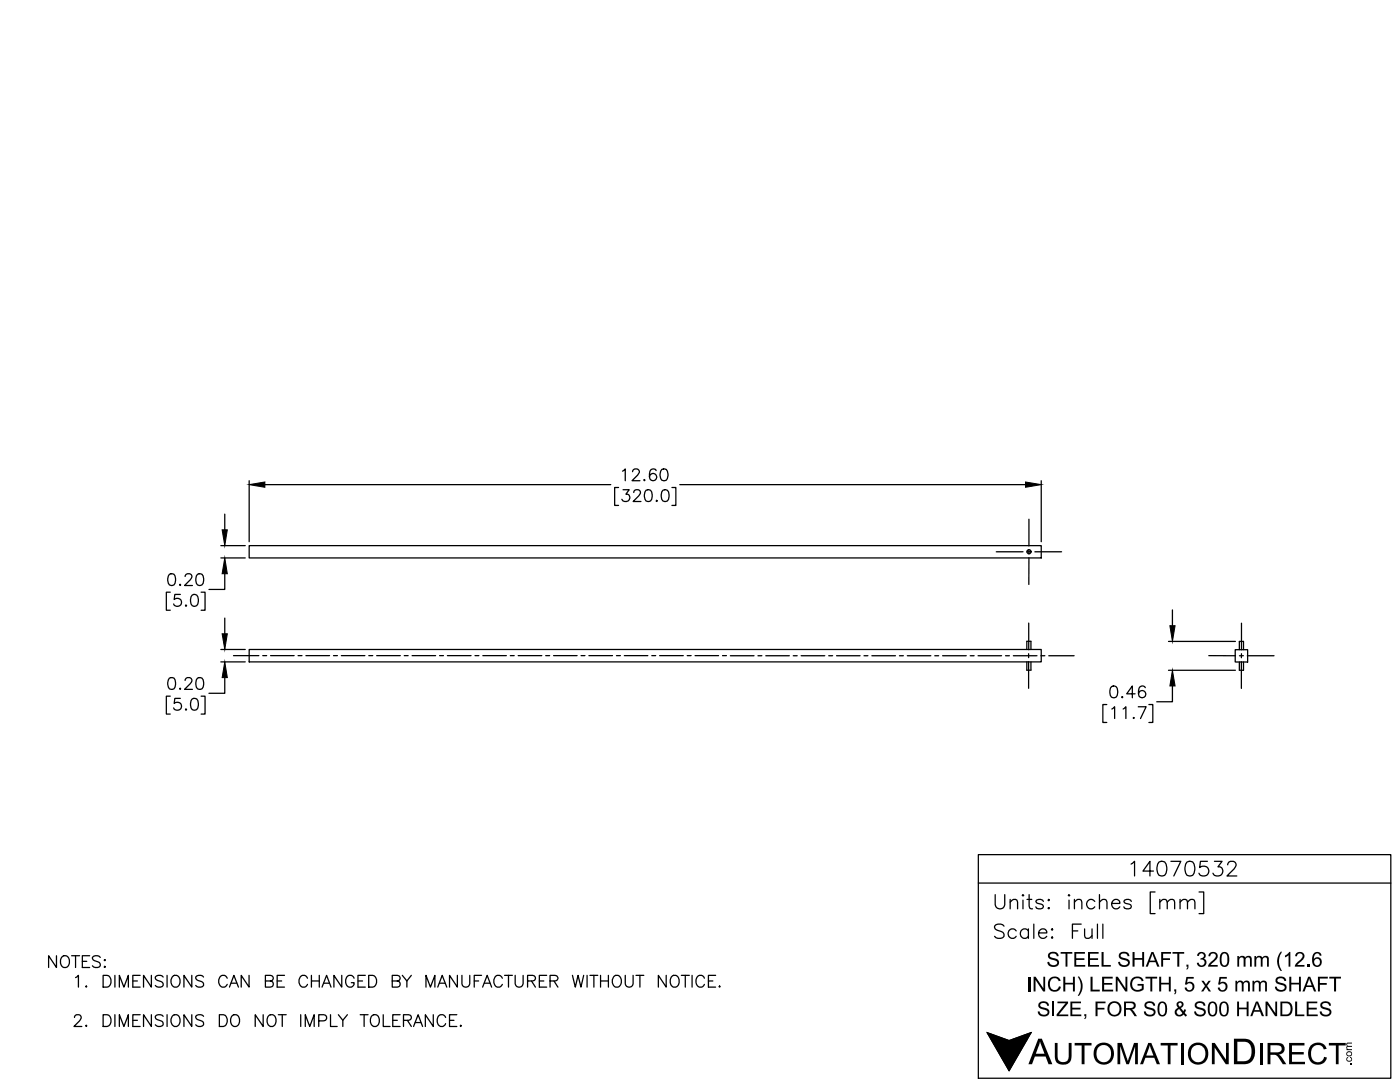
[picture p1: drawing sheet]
<svg xmlns="http://www.w3.org/2000/svg" width="279mm" height="216mm" viewBox="0 0 279 216" stroke-linecap="round" stroke-linejoin="round" font-family="sans-serif">
<defs><g id="words">
<g font-size="8">
<text x="205.3" y="212.4">A</text>
<text x="245.7" y="212.4">D</text>
</g>
<text font-size="6.6" x="210" y="212.4">UTOMATIONIRECT</text>
<text font-size="6.2" x="224.4" y="176">14070532</text>
<g font-size="4.6">
<text x="204.8" y="197.8">INCH) LENGTH, 5 x 5 mm SHAFT</text>
<text x="208.8" y="192.9">STEEL SHAFT, 320 mm (12.6</text>
<text x="206.9" y="202.8">SIZE, FOR S0 &amp; S00 HANDLES</text>
</g>
<text font-size="2.4" x="269.8" y="212.5" transform="rotate(-90 269.8 212.5)">.com</text>
</g></defs>
<!-- layer: TEXT -->
<g fill="none" stroke="#000" stroke-width=".25">
<path d="M195.2 170.5h82.4v44.7h-82.4zM195.2 176.2h82.4M198.6 178.5v2a.96 .96 0 0 0 1 .9 .96 .96 0 0 0 .9-.9v-2M201.6 179.5v1.8M204.2 178.5l.1 .2-.1 .1-.2-.1zM204.2 179.6v1.7M205 179.5h.9M205.4 178.5v2.3l.1 .4 .6 .1M208.2 179.9a.88 .88 0 0 0-1.5 0l.2 .2 1.2 .4 .1 .4a.88 .88 0 0 1-1.5 0M209.2 179.6l.1-.1 .1 .1-.1 .1zM213.3 178.5l.2 .2-.2 .1-.1-.1zM213.3 179.6v1.7"/>
<path d="M214.4 179.5v1.8M218.5 179.9a.91 .91 0 0 0-1.4-.2 .91 .91 0 0 0 0 1.4 .91 .91 0 0 0 1.4-.2M219.4 178.5v2.8M225.8 179.9a.85 .85 0 0 0-1.5 0l.1 .2 1.2 .4 .2 .4a.85 .85 0 0 1-1.5 0M230.5 178h-.9v4.3h.9M231.5 179.5v1.8M235.5 179.5v1.8M239.3 178h.9v4.3h-.9M11.3 190.7v2.4l-1.6-2.4v2.4M12.3 191a.87 .87 0 0 1 1-.3 .87 .87 0 0 1 .6 .9 1.03 1.03 0 0 1-.3 1.1 1.03 1.03 0 0 1-1.1 .2 1.48 1.48 0 0 1-.2-1.9zM14.3 190.7h1.6M15.1 195.1l.5-.5v2.4"/>
<path d="M15.1 190.7v2.4M16.4 191.8h.9M17.1 196.9l.1-.1 .1 .1-.1 .1zM17.9 190.7h-1.5v2.4h1.5M20 191a.89 .89 0 0 0-1.6 .3l.3 .3 .9 .3a.58 .58 0 0 1 .4 .5 .58 .58 0 0 1-.2 .5 1.11 1.11 0 0 1-1.4-.2M20.6 194.6h.8a1.25 1.25 0 0 1 .8 1.2 1.25 1.25 0 0 1-.8 1.2h-.8zM20.8 191.6l.1-.1 .1 .1-.1 .1zM20.9 192.8l.1 .1-.1 .2-.1-.2zM22.9 194.6v2.4M23.8 197v-2.4l.9 2.4 .9-2.4v2.4M26.5 195.7h.9M28 194.6h-1.5v2.4h1.5"/>
<path d="M30.2 194.6v2.4l-1.6-2.4v2.4M32.6 195a.88 .88 0 0 0-.9-.4 .88 .88 0 0 0-.7 .6l.4 .4 .7 .2a.58 .58 0 0 1 .4 .5 .58 .58 0 0 1-.2 .6 1.11 1.11 0 0 1-1.3-.3M33.3 194.6v2.4M34.4 195a.87 .87 0 0 1 .9-.4 .87 .87 0 0 1 .6 .9 1.03 1.03 0 0 1-.2 1.1 1.03 1.03 0 0 1-1.1 .3 1.42 1.42 0 0 1-.2-1.9zM38.3 194.6v2.4l-1.6-2.4v2.4M40.6 195a.88 .88 0 0 0-.8-.4 .88 .88 0 0 0-.7 .6l.4 .4 .7 .2a.58 .58 0 0 1 .4 .5 .58 .58 0 0 1-.2 .6 1.11 1.11 0 0 1-1.3-.3M45.3 195.2a.87 .87 0 0 0-.9-.6 .87 .87 0 0 0-.7 .9 1.04 1.04 0 0 0 .2 1.1 1.04 1.04 0 0 0 1.1 .3l.3-.5M45.8 197l.9-2.4 .9 2.4M46.1 196.2h1.2M49.7 194.6v2.4l-1.6-2.4v2.4M53 195.7l1.3-.1a.54 .54 0 0 0 0-.9l-1.3-.1v2.4l1.3-.1a.62 .62 0 0 0 .2-.7 .62 .62 0 0 0-.5-.5M55.3 195.7h.9"/>
<path d="M56.8 194.6h-1.5v2.4h1.5M61.4 195.2a.87 .87 0 0 0-1-.6 .87 .87 0 0 0-.7 .9 1.04 1.04 0 0 0 .2 1.1 1.04 1.04 0 0 0 1.1 .3l.4-.5M62.2 195.7h1.5M62.2 194.6v2.4M63.7 194.6v2.4M64.3 197l.9-2.4 .9 2.4M64.6 196.2h1.1M68.2 194.6v2.4l-1.6-2.4v2.4M70.7 195.2a.86 .86 0 0 0-1-.6 .86 .86 0 0 0-.7 .9 1.03 1.03 0 0 0 .2 1.1 1.03 1.03 0 0 0 1.1 .3l.4-.5v-.3h-.6M71.4 195.7h1M72.9 194.6h-1.5v2.4h1.5M73.6 194.6h.8a1.25 1.25 0 0 1 .8 1.2 1.25 1.25 0 0 1-.8 1.2h-.8z"/>
<path d="M78.3 195.7l1.3-.1a.57 .57 0 0 0 0-.9l-1.3-.1v2.4l1.3-.1a.63 .63 0 0 0 .2-.7 .63 .63 0 0 0-.5-.5M80.3 194.6l.9 1.1v1.3M82.1 194.6l-.9 1.1M85 197v-2.4l.9 2.4 .9-2.4v2.4M87.4 197l.9-2.4 .9 2.4M87.7 196.2h1.1M91.3 194.6v2.4l-1.6-2.4v2.4M92.2 194.6v1.7a.79 .79 0 0 0 .8 .7 .79 .79 0 0 0 .8-.7v-1.7M94.6 195.7h.9M96.1 194.6h-1.5v2.4M96.3 197l.9-2.4 .9 2.4M96.7 196.2h1.1"/>
<path d="M100.3 195.2a.87 .87 0 0 0-1-.6 .87 .87 0 0 0-.7 .9 1.04 1.04 0 0 0 .2 1.1 1.04 1.04 0 0 0 1.1 .3l.4-.5M100.7 194.6h1.6M101.5 194.6v2.4M102.8 194.6v1.7a.8 .8 0 0 0 .8 .7 .8 .8 0 0 0 .8-.7v-1.7M105.3 195.7h1a.58 .58 0 0 0 .6-.6l-.3-.4-.3-.1h-1v2.4M106.1 195.7l.8 1.3M107.6 195.7h.9M109.1 194.6h-1.5v2.4h1.5M109.8 195.7h1a.61 .61 0 0 0 .5-.6l-.2-.4-.3-.1h-1v2.4M110.6 195.7l.7 1.3M114.2 194.6l.6 2.4 .6-2.4 .5 2.4 .6-2.4M117.2 194.6v2.4"/>
<path d="M117.7 194.6h1.6M118.5 194.6v2.4M119.9 195.7h1.5M119.9 194.6v2.4M121.4 194.6v2.4M122.6 194.7a1.13 1.13 0 0 1 1.4 .5 1.13 1.13 0 0 1-.2 1.4 .87 .87 0 0 1-1 .3 .87 .87 0 0 1-.6-.8 1.62 1.62 0 0 1 .4-1.4zM124.8 194.6v1.7a.79 .79 0 0 0 .8 .7 .79 .79 0 0 0 .8-.7v-1.7M126.9 194.6h1.6M127.7 194.6v2.4M133 194.6v2.4l-1.6-2.4v2.4M134 195a.87 .87 0 0 1 1-.4 .87 .87 0 0 1 .5 .9 1.03 1.03 0 0 1-.2 1.1 1.03 1.03 0 0 1-1.1 .3 1.48 1.48 0 0 1-.2-1.9zM136 194.6h1.6"/>
<path d="M136.8 194.6v2.4M138.1 194.6v2.4M140.6 195.2a.86 .86 0 0 0-1-.6 .86 .86 0 0 0-.7 .9 1.04 1.04 0 0 0 .2 1.1 1.04 1.04 0 0 0 1.2 .3l.3-.5M141.4 195.7h.9M142.8 194.6h-1.4v2.4h1.4M143.5 196.9l.1-.1 .1 .1-.1 .1zM200.4 184.8a1.24 1.24 0 0 0-1.9 0 .71 .71 0 0 0 .5 .8l.8 .3a.7 .7 0 0 1 .6 .5 .7 .7 0 0 1-.3 .7 1.33 1.33 0 0 1-1.6-.3M201.6 180l.7-.5 .7 .1 .1 1.7M202.8 185.8a.9 .9 0 0 0-1.3-.2 .9 .9 0 0 0 0 1.4 .9 .9 0 0 0 1.3-.2M205.2 185.8a.9 .9 0 0 0-1.3-.2 .9 .9 0 0 0 0 1.4 .9 .9 0 0 0 1.3-.2M205.2 185.3v1.9M206.3 184.4v2.8"/>
<path d="M207.3 186.2h1.6a.84 .84 0 0 0-1-.9 .84 .84 0 0 0-.6 1.1 .88 .88 0 0 0 .6 .8 .88 .88 0 0 0 1-.4M209.2 181.2l.1-.1 .1 .1-.1 .1zM209.8 185.5l.2-.2 .1 .2-.1 .1zM209.8 187.1l.2-.1 .1 .1-.1 .1zM214 185.8h1.1M214.4 180l.7-.5 .7 .1 .1 1.7M215.8 184.4h-1.8v2.8M216.5 185.3l.1 1.8 .7 .1 .6-.5M217.9 185.3v1.9M219 184.4v2.8M219.4 180l.7-.5 .7 .1 .1 .4v1.3M220.1 184.4v2.8"/>
<path d="M221.9 180.3h1.6a.84 .84 0 0 0-1-.9 .84 .84 0 0 0-.6 1.1 .88 .88 0 0 0 .6 .8 .88 .88 0 0 0 1-.4M231.5 180l.6-.5 .7 .1 .1 .4v1.3M232.9 180l.7-.5 .7 .1 .1 1.7M235.5 180l.7-.5 .7 .1 .1 1.7M237 180l.7-.5 .6 .1 .2 1.7M14.9 203l.1-.3a.77 .77 0 0 1 1.1 0 .77 .77 0 0 1-.2 1l-1.1 1.1h1.5M17.2 204.6l.1 .1-.1 .1-.1-.1zM20.6 202.5h.8a1.25 1.25 0 0 1 .8 1.1 1.25 1.25 0 0 1-.8 1.2h-.8zM22.9 202.5v2.3M23.8 204.8v-2.3l.9 2.3 .9-2.3v2.3M26.5 203.6h.9M28 202.5h-1.5v2.3h1.5"/>
<path d="M30.2 202.5v2.3l-1.6-2.3v2.3M32.6 202.8a1.07 1.07 0 0 0-1.6 0 .57 .57 0 0 0 .4 .7l.7 .2a.56 .56 0 0 1 .5 .4 .56 .56 0 0 1-.3 .6 1.07 1.07 0 0 1-1.3-.2M33.3 202.5v2.3M34.4 202.8a.87 .87 0 0 1 1-.3 .87 .87 0 0 1 .5 .9 1.01 1.01 0 0 1-.2 1.1 1.01 1.01 0 0 1-1.1 .2 1.42 1.42 0 0 1-.2-1.9zM38.3 202.5v2.3l-1.6-2.3v2.3M40.6 202.8a1.07 1.07 0 0 0-1.5 0 .62 .62 0 0 0 .4 .7l.7 .2a.56 .56 0 0 1 .4 .4 .56 .56 0 0 1-.2 .6 1.07 1.07 0 0 1-1.3-.2M43.8 202.5h.8a1.25 1.25 0 0 1 .8 1.1 1.25 1.25 0 0 1-.8 1.2h-.8zM46.2 202.8a.87 .87 0 0 1 1-.3 .87 .87 0 0 1 .6 .9 1.01 1.01 0 0 1-.2 1.1 1.01 1.01 0 0 1-1.1 .2 1.48 1.48 0 0 1-.3-1.9zM52.5 202.5v2.3l-1.6-2.3v2.3M53.5 202.8a.87 .87 0 0 1 1-.3 .87 .87 0 0 1 .6 .9 1.01 1.01 0 0 1-.2 1.1 1.01 1.01 0 0 1-1.2 .2 1.48 1.48 0 0 1-.2-1.9zM55.5 202.5h1.6M56.3 202.5v2.3"/>
<path d="M60 202.5v2.3M60.9 204.8v-2.3l.9 2.3 .9-2.3v2.3M63.6 203.7h1a.61 .61 0 0 0 .6-.6 .61 .61 0 0 0-.6-.6h-1v2.3M66 202.5v2.3h1.3M67.5 202.5l.9 1.1v1.2M69.3 202.5l-.9 1.1M71.9 202.5h1.6M72.7 202.5v2.3M74.1 202.8a.87 .87 0 0 1 1-.3 .87 .87 0 0 1 .6 .9 1.01 1.01 0 0 1-.2 1.1 1.01 1.01 0 0 1-1.1 .2 1.48 1.48 0 0 1-.3-1.9zM76.5 202.5v2.3h1.3M78.4 203.6h.9M79.8 202.5h-1.4v2.3h1.4"/>
<path d="M80.5 203.6l1.4-.1a.56 .56 0 0 0 0-.9l-1.4-.1v2.3M81.3 203.6l.8 1.2M82.5 204.8l.9-2.3 .9 2.3M82.9 204h1.1M86.5 202.5v2.3l-1.6-2.3v2.3M88.9 203a.86 .86 0 0 0-1-.5 .86 .86 0 0 0-.6 .9 1.01 1.01 0 0 0 .2 1.1 1.01 1.01 0 0 0 1.1 .2l.3-.4M89.7 203.6h.9M91.2 202.5h-1.5v2.3h1.5M91.8 204.7l.2-.1 .1 .1-.1 .1zM197 206.1l4.4 1.5 4.4-1.5-4.4 7.5z"/>
</g>
<path d="M197 206.1l4.4 1.5h-3.5zM197.9 207.6h7l-3.5 6zM201.4 207.6l4.4-1.5-.9 1.5z" fill="#000" stroke="#000" stroke-width=".2"/>
<!-- layer: DIMENSIONS -->
<g fill="none" stroke="#000" stroke-width=".25">
<path d="M49.7 95.9v12.2M52.9 96.7h69M123.5 97.3h-.8v3.6h.8M124.2 94l.6-.4v2.3M124.3 97.7h1.3l-.7 .9a.76 .76 0 0 1 .8 .9 .76 .76 0 0 1-1 .6l-.4-.1-.2-.4M126.2 94.1l.2-.3 .3-.2 .7 .1a.51 .51 0 0 1 .1 .8l-1.4 1.4h1.6M126.5 98.3l.1-.4a.77 .77 0 0 1 1.1 0 .74 .74 0 0 1-.2 1l-1.1 1.2h1.5M128.6 95.7l.1 .1-.1 .1-.1-.1zM128.9 97.8a.77 .77 0 0 1 1.2 .4 1.98 1.98 0 0 1-.3 1.8 .75 .75 0 0 1-1.1-.4 1.88 1.88 0 0 1 .2-1.8zM130.9 93.9a.69 .69 0 0 0-1-.2 1.83 1.83 0 0 0 0 2.1 .73 .73 0 0 0 1.1-.3 .73 .73 0 0 0-.5-1 .73 .73 0 0 0-.9 .6M130.9 100l.2-.2 .1 .2-.1 .1zM132.1 93.7a.77 .77 0 0 1 1.1 .3 1.9 1.9 0 0 1-.2 1.8 .77 .77 0 0 1-1.1-.3 1.9 1.9 0 0 1 .2-1.8z"/>
<path d="M132.3 97.8a.78 .78 0 0 1 1.1 .4 1.98 1.98 0 0 1-.2 1.8 .78 .78 0 0 1-1.1-.4 1.97 1.97 0 0 1 .2-1.8zM134.1 97.3h.8v3.6h-.8M135.7 96.7h69M207.8 95.9v12.2M33.8 114.6a.77 .77 0 0 1 1.1 .3 2.01 2.01 0 0 1-.2 1.8 .75 .75 0 0 1-1.1-.3 1.88 1.88 0 0 1 .2-1.8zM34 118.2h-.8v3.6h.8M35.9 116.6l.2 .1-.2 .1-.1-.1zM36 118.6h-1.1l-.1 1a.83 .83 0 0 1 1.2 0 .83 .83 0 0 1-.1 1.2 .83 .83 0 0 1-1.2-.3M36.9 115l.2-.3a.77 .77 0 0 1 1.1 0 .75 .75 0 0 1-.2 1l-1.2 1.1h1.6M38.4 118.7a.74 .74 0 0 1 1.1 .4 1.93 1.93 0 0 1-.2 1.8 .74 .74 0 0 1-1.2-.4 1.93 1.93 0 0 1 .3-1.8zM39.4 114.6a.78 .78 0 0 1 1.1 .3 1.93 1.93 0 0 1-.2 1.8 .75 .75 0 0 1-1.1-.3 1.97 1.97 0 0 1 .2-1.8zM40.1 118.2h.8v3.6h-.8"/>
<path d="M44.1 108.9h4.8M44.1 111.3h4.8M44.9 114.5v3.1h-3.2M44.9 102.6v3.1M33.8 135.3a.77 .77 0 0 1 1.1 .4 2.05 2.05 0 0 1-.2 1.7 .77 .77 0 0 1-1.1-.3 1.9 1.9 0 0 1 .2-1.8zM34 138.9h-.8v3.6h.8M35.9 137.3l.2 .1-.2 .2-.1-.2zM36 139.4h-1.1l-.1 1a.83 .83 0 0 1 1.2-.1 .83 .83 0 0 1-.1 1.3 .83 .83 0 0 1-1.2-.3M36.9 135.8l.3-.5 .7-.1a.59 .59 0 0 1 .3 .9l-1.4 1.5h1.6M37.1 120.7l.1 .2-.1 .1-.1-.1zM38.4 139.5a.78 .78 0 0 1 1.1 .3 1.97 1.97 0 0 1-.2 1.8 .77 .77 0 0 1-1.2-.3 1.98 1.98 0 0 1 .3-1.8zM39.4 135.3a.78 .78 0 0 1 1.1 .4 1.97 1.97 0 0 1-.2 1.7 .78 .78 0 0 1-1.1-.3 1.98 1.98 0 0 1 .2-1.8z"/>
<path d="M40.1 138.9h.8v3.6h-.8M44.1 129.6h4.8M44.1 132.1h4.8M44.9 135.2v3.1h-3.2M44.9 123.3v3.2M221.8 137a.75 .75 0 0 1 1.2 .3 1.97 1.97 0 0 1-.3 1.8 .78 .78 0 0 1-1.1-.3 1.93 1.93 0 0 1 .2-1.8zM223.8 139.1l.2-.1 .1 .1-.1 .1zM226.5 138.4h-1.6l1.1-1.5v2.3M228.6 137.2a.68 .68 0 0 0-.7-.3 .68 .68 0 0 0-.6 .4 1.71 1.71 0 0 0 .2 1.8 .73 .73 0 0 0 1.1-.3 .73 .73 0 0 0-.5-1 .73 .73 0 0 0-.9 .6M233.2 128h13.4M233.2 133.7h13.4M234 136.9v3.1h-3.1"/>
<path d="M234 121.7v3.2M37 141.6l.1-.1 .1 .1-.1 .1zM220.9 140.6h-.8v3.6h.8M221.9 141.5l.5-.5v2.4M224.1 141.5l.6-.5v2.4M226.2 143.3l.1-.1 .1 .1-.1 .1zM227.2 141h1.5l-1.1 2.4M229.3 140.6h.8v3.6h-.8"/>
</g>
<path d="M49.7 96.7l3.2-.5v1zM204.7 96.2l3.1 .5-3.1 .5zM44.3 105.7h1.1l-.5 3.2zM44.9 111.3l.5 3.2h-1.1zM44.3 126.5h1.1l-.5 3.1zM44.9 132.1l.5 3.1h-1.1zM233.5 124.9h1l-.5 3.1zM234 133.7l.5 3.2h-1z" fill="#000" stroke="#000" stroke-width=".2"/>
<!-- layer: CENTER -->
<g fill="none" stroke="#000" stroke-width=".25">
<path d="M198.8 110.1h5.4M204.9 110.1h.8M205.3 103.6v5.3M205.3 109.7v.8M205.3 111.3v5.3M206.5 110.1h5.4M46.6 130.8h5.1M52.4 130.8h.8M54 130.8h4.7M59.5 130.8h.8M61.1 130.8h4.7M66.6 130.8h.7"/>
<path d="M68.1 130.8h4.7M73.6 130.8h.8M75.2 130.8h4.7M80.7 130.8h.8M82.2 130.8h4.7M87.7 130.8h.8M89.3 130.8h4.7M94.8 130.8h.8M96.4 130.8h4.7M101.8 130.8h.8M103.4 130.8h4.7M108.9 130.8h.8"/>
<path d="M110.5 130.8h4.7M116 130.8h.7M117.5 130.8h4.7M123 130.8h.8M124.6 130.8h4.7M130.1 130.8h.8M131.6 130.8h4.8M137.1 130.8h.8M138.7 130.8h4.7M144.2 130.8h.8M145.8 130.8h4.7M151.3 130.8h.7"/>
<path d="M152.8 130.8h4.7M158.3 130.8h.8M159.9 130.8h4.7M165.4 130.8h.8M166.9 130.8h4.7M172.4 130.8h.8M174 130.8h4.7M179.5 130.8h.8M181.1 130.8h4.7M186.5 130.8h.8M188.1 130.8h4.7M193.6 130.8h.8"/>
<path d="M195.2 130.8h4.7M200.7 130.8h.8M202.2 130.8h4.8M205.3 130.4v.8M205.3 132v5.3M205.3 124.3v5.4M207.7 130.8h.8M209.3 130.8h5.1M241.2 130.8h5.4M247.4 130.8h.7M247.7 132v5.4M247.8 124.3v5.4"/>
<path d="M247.8 130.4l-.1 .8M248.9 130.8h5.4"/>
</g>
<!-- layer: 0 -->
<g fill="none" stroke="#000" stroke-width=".25">
<path d="M49.7 108.9h158.1v2.4h-158.1zM49.7 129.6h158.1v2.5h-158.1zM204.9 129.6v-1.6h.8v1.6M204.9 132.1v1.6h.8v-1.6M246.5 129.6h2.5v2.5h-2.5zM247.3 129.6v-1.6h.9v1.6M247.3 132.1v1.6h.9v-1.6"/>
<circle cx="205.4" cy="110.1" r=".41"/>
</g>
<use href="#words"/>
</svg>
